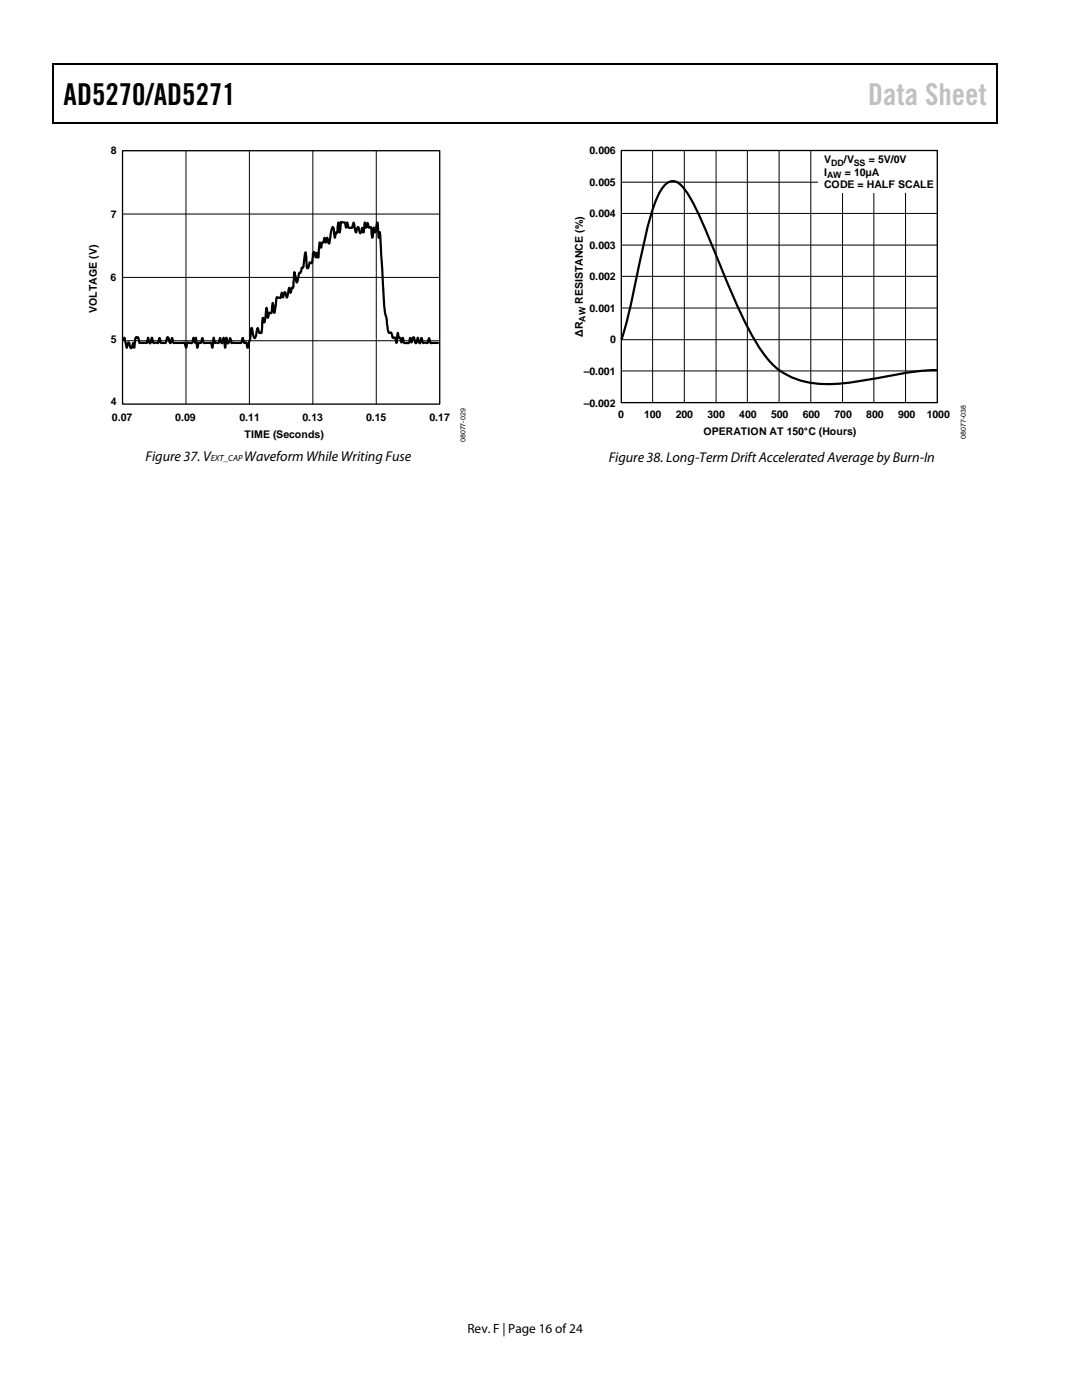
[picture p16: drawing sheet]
<svg xmlns="http://www.w3.org/2000/svg" width="216mm" height="279mm" viewBox="0 0 216 279" stroke-linecap="round" stroke-linejoin="round" font-family="sans-serif">
<defs><g id="words">
<text font-size="6" x="12.7" y="20.9">AD5270/AD5271</text>
<text font-size="6" fill="#c1c1c1" x="173.2" y="20.9">Data Sheet</text>
<g font-size="2.8">
<text x="29" y="91.9">Figure 37. V</text>
<text x="48.7" y="91.9">Waveform While Writing Fuse</text>
<text x="121.5" y="92.1">Figure 38. Long-Term Drift Accelerated Average by Burn-In</text>
</g>
<text font-size="2.7" x="93.3" y="266">Rev. F | Page 16 of24</text>
<g font-size="2.1">
<text x="22.1" y="30.8">8</text>
<text x="117.6" y="30.7">0.006</text>
<text x="164.5" y="32.6">V</text>
<text x="164.5" y="35">I</text>
<text x="168.4" y="32.6">/V</text>
<text x="168.6" y="35">= 10µA</text>
<text x="173.4" y="32.6">= 5V/0V</text>
<text x="117.6" y="37">0.005</text>
<text x="164.5" y="37.5">CODE = HALF SCALE</text>
<text x="22.1" y="43.5">7</text>
<text x="117.6" y="43.3">0.004</text>
<text x="117.6" y="49.6">0.003</text>
<text x="22.1" y="56">6</text>
<text x="117.6" y="55.9">0.002</text>
<text x="19.3" y="62.5" transform="rotate(-90 19.3 62.5)">VOLTAGE (V)</text>
<text x="116.3" y="60.6" transform="rotate(-90 116.3 60.6)">RESISTANCE (%)</text>
<text x="117.6" y="62.2">0.001</text>
<text x="22.1" y="68.5">5</text>
<text x="116.3" y="67.2" transform="rotate(-90 116.3 67.2)">ΔR</text>
<text x="121.7" y="68.5">0</text>
<text x="116.5" y="74.8">–0.001</text>
<text x="22.1" y="80.7">4</text>
<text x="116.5" y="81.1">–0.002</text>
<text x="123.4" y="83.5">0</text>
<text x="128.5" y="83.5">100</text>
<text x="134.9" y="83.5">200</text>
<text x="141.2" y="83.5">300</text>
<text x="147.5" y="83.5">400</text>
<text x="153.9" y="83.5">500</text>
<text x="160.2" y="83.5">600</text>
<text x="166.5" y="83.5">700</text>
<text x="172.9" y="83.5">800</text>
<text x="179.2" y="83.5">900</text>
<text x="184.9" y="83.5">1000</text>
<text x="22.3" y="84">0.07</text>
<text x="35" y="84">0.09</text>
<text x="47.8" y="84">0.11</text>
<text x="48.8" y="87.5">TIME (Seconds)</text>
<text x="60.4" y="84">0.13</text>
<text x="73" y="84">0.15</text>
<text x="85.7" y="84">0.17</text>
<text x="140.4" y="86.8">OPERATION AT 150°C (Hours)</text>
</g>
<g font-size="1.8">
<text x="165" y="35.6">AW</text>
<text x="165.9" y="33.1">DD</text>
<text x="170.4" y="33.1">SS</text>
<text x="116.8" y="64.2" transform="rotate(-90 116.8 64.2)">AW</text>
<text x="42" y="92.1">EXT_CAP</text>
</g>
<g font-size="1.4">
<text x="92.9" y="88.3" transform="rotate(-90 92.9 88.3)">08077-029</text>
<text x="192.7" y="87.6" transform="rotate(-90 192.7 87.6)">08077-038</text>
</g>
</g></defs>
<path d="M10.5 12.7h.3v1h-.3zM10.5 12.7h.3v.3h-.3zM133.3 12.7h.3v.3h-.3zM198.8 12.7h.2v1h-.2zM198.8 12.7h.2v.3h-.2zM10.5 24.4h.3v.2h-.3zM133.1 24.4h.2v.2h-.2zM198.8 24.4h.2v.2h-.2z" fill="#000"/>
<path d="M10.7 13.7v10.7M10.8 12.8h122.5M133.6 12.8h65.2M198.9 13.7v10.7M10.8 24.5h188" fill="none" stroke="#000" stroke-width=".25"/>
<path d="M24.7 67.8l.1-.4 .5 2 .3-1.1 .6 1.2 .4-1 .2 .9 .3-2.1h.4l.3 1.2 1.5-.1 .2-1 .4 1.1 .4-1.1 .1 .3a.58 .58 0 0 0 .4 .7l.7 .1 .3-1 .3 1 1-.1 .3-1.1 .2 .1 .2 .8 .2 .3 .3-1 .4 1 2-.1 .2 .2 .2 .8 .2-.5a.4 .4 0 0 1 .2-.5h.8l.3-1 .4 1 .1-1 .3 2 .2-.9 .1-.1h.3l.2-.1 .2-.8 .2 .9h1.4l.4 1 .2-2 .1 .4a.66 .66 0 0 0 1 .6l.2-.9 .4 1 .3-1.1 .3 2 .3-2 .2 1 .1 .1 .4-1 .3 1h1.7l.3-.1 .2-1 .3 .9 .1 .1h.3l.1 .1 .2 .9 .5-1.8 .3-2.2 .6 2.1 .2-.3 .4-1.7 .4 1h.3l.1-.2 .2-2.8 .1-.1 .2 1 .2-.5 .3-2.5 .3 2 .2-.9h.4l.1-.2 .2-1.8 .4 1.9 .4-3.1 .8 .1 .3-1 .2 1 .3-1.1 .4 1.1 .5-1.9 .2 .9 .1-.1 .2-.8 .1-.1 .2 .1v-.2l.2-3 .6 2 .4-1.8h.2l.3-1 .3-.1v-.1l.4-2.9 .2 .7 .1 2.2 .1 .2h.2l.3-1.1 .4 .2 .1-.2 .3-2.1h.1l.1 .1 .2 1 .3-.9 .2 .9 .3-3 .3 1 .1-.9 .3-.2 .2-.8h.1l.1 .1 .1 .8 .3-.9 .2 .9 .2 .2 .6-3.3 .3 .3 .2 1.9 .2-1.1h.3l.2-2 .3 2 .2-2.1 .8 .2 .3 .9 .2-1 .1 .5a.5 .5 0 0 0 .4 .6 .5 .5 0 0 0 .6-.5l.2-.5 .4 1.9 .4-1.1 .5 1.2 .2-.2 .2-.9 .2 1 .3-2 .3 1 .2-.9 .2 .8 .1 .1h.4l.3 2.1 .3-2.1 .3 .9 .4-1.9 .3 3.1 .2-1.2v.2l.6 10.1a40.2 40.2 0 0 0 .8 7.7l.3 2 .2 .1 .3-.1 .4 1.1h.4l.3 1 .3-2 .2 1 .3 .1 .2 .9 .3-1 .2 1h1l.2-1 .3 1 .4-1.1 .1 .1 .3 1.1 .2-.1 .2-1 .5 1.1 .2-1 .4 .9 .9 .1 .3-1 .3 .9h1.5M124.1 67.6a207.2 207.2 0 0 0 4.3-19l.5-2.1a26.8 26.8 0 0 1 3.5-9.2 2.2 2.2 0 0 1 3.8-.1 40.6 40.6 0 0 1 5.2 10 232.7 232.7 0 0 0 8.1 18.8 24.8 24.8 0 0 0 6 7.9 18.4 18.4 0 0 0 13.3 2.6l3.6-.6a91.1 91.1 0 0 1 14.5-2" fill="none" stroke="#000" stroke-width=".44"/>
<path d="M24.4 30.1h63.3v50.5h-63.3z" fill="none" stroke="#000" stroke-width=".26"/>
<g fill="none" stroke="#000" stroke-width=".2">
<path d="M37.1 30.1v50.5M49.8 30.1v50.5M62.4 30.1v50.5M75.1 30.1v50.5M124 36.4h63M130.2 30v50.4M136.6 30v50.4M142.9 30v50.4M149.1 30v50.4M155.5 30v50.4M161.8 30v50.4M168.1 30v50.4"/>
<path d="M174.4 30v50.4M180.7 30v50.4M24.4 42.7h63.3M24.4 55.4h63.3M124 42.6h63M124 48.9h63M124 55.1h63M24.4 68h63.3M124 61.5h63M124 67.8h63M124 74h63"/>
</g>
<path d="M163.2 30h23.8v8.5h-23.8z" fill="#fff"/>
<path d="M124 30h63v50.4h-63z" fill="none" stroke="#000" stroke-width=".26"/>
<use href="#words"/>
</svg>
